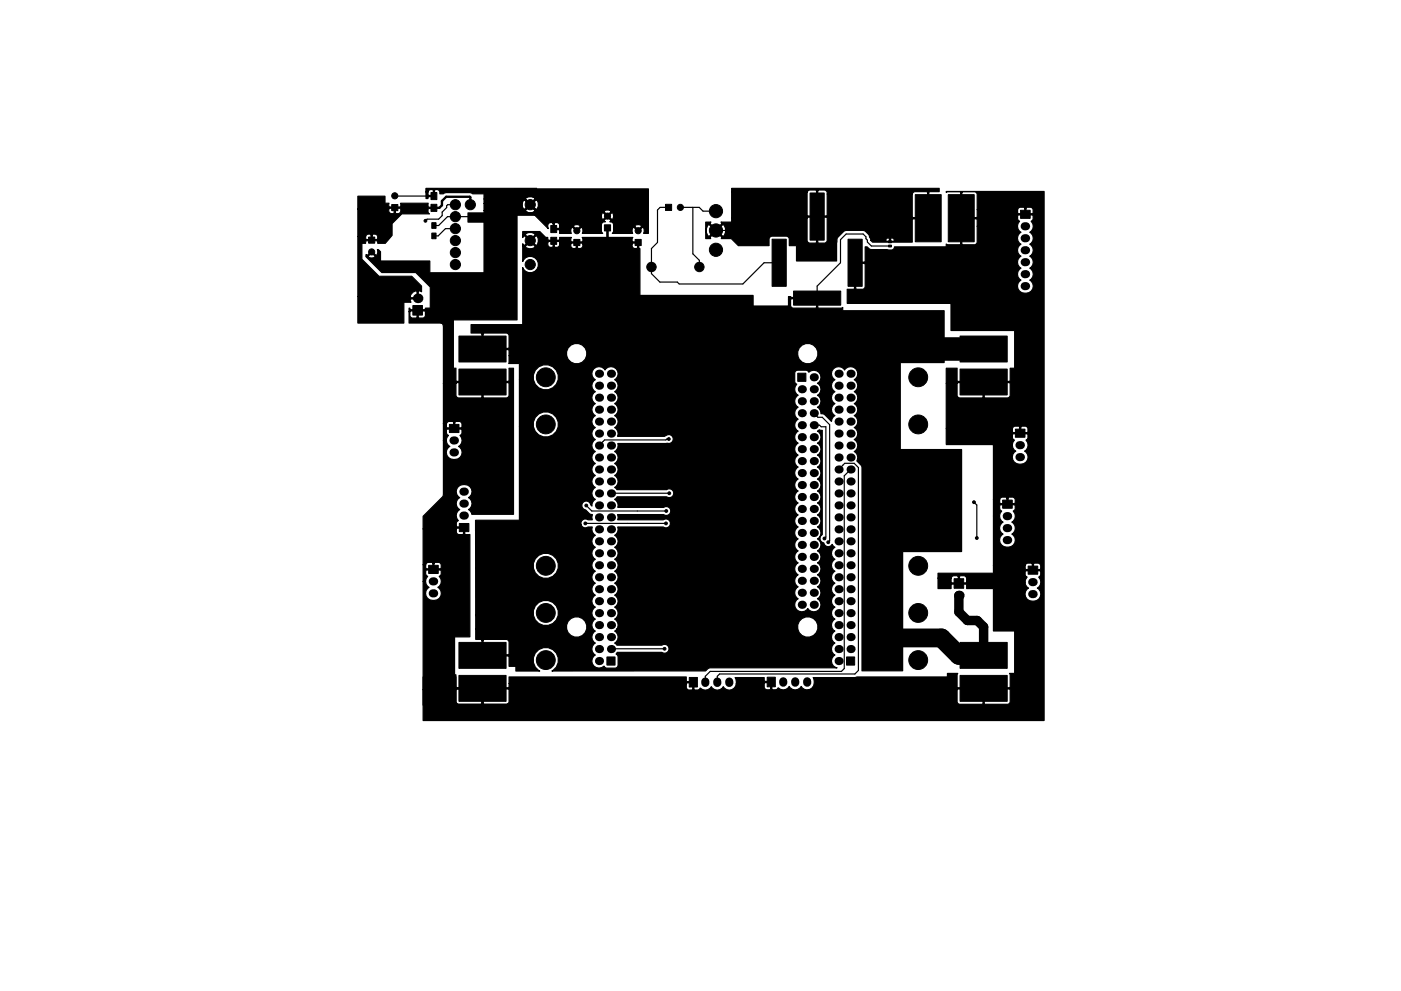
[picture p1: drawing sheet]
<svg xmlns="http://www.w3.org/2000/svg" width="297mm" height="210mm" viewBox="0 0 297 210" stroke-linecap="round" stroke-linejoin="round" font-family="sans-serif">
<g fill="#000" stroke="#000" stroke-width=".21">
<path d="M78.1 50.3h1.3v1.3h-1.3zM83.1 43.4h1.3v1.3h-1.3zM91.4 40.8h1.2v1.5h-1.2zM91.4 43.3h1.2v1.5h-1.2zM91.5 49.4h.9v1.2h-.9zM91.5 47.2h.9v1.2h-.9zM116.8 47.8h1.2v1.5h-1.2zM116.8 50.3h1.2v1.5h-1.2zM121.6 50.8h1.3v1.3h-1.3zM128.2 47.7h1.3v1.3h-1.3zM134.6 50.8h1.3v1.3h-1.3zM141.1 43.3h1.3v1.3h-1.3z"/>
<path d="M171.7 40.9h3v10h-3zM188.4 52h.6v.4h-.6zM188.4 51.1h.6v.4h-.6zM194 41.3h5.6v10h-5.6zM201 41.3h5.5v10h-5.5zM216.4 44.6h2v1.7h-2zM87.5 64.8h2.1v2.1h-2.1zM97.3 71.3h10v5.5h-10zM163.7 50.7h3v10h-3zM168.3 61.7h10v3h-10zM179.8 50.7h3v10h-3zM203.6 71.3h9.9v5.5h-9.9z"/>
<path d="M95.3 90h2v1.8h-2zM97.3 78.3h10v5.5h-10zM169.1 79.2h1.8v1.7h-1.8zM203.6 78.3h9.9v5.5h-9.9zM215.3 91h2v1.8h-2zM97.4 111.1h2v1.7h-2zM212.6 106.1h2v1.7h-2zM90.9 119.9h2v1.8h-2zM128.7 139.4h1.7v1.7h-1.7zM179.5 139.4h1.7v1.7h-1.7zM202.3 122.8h2v2h-2zM218 120.1h2v1.7h-2z"/>
<path d="M97.3 143.3h10v5.5h-10zM97.3 136.3h10v5.5h-10zM146.1 143.7h1.8v2.1h-1.8zM162.7 143.7h1.7v2h-1.7zM203.6 143.3h9.9v5.5h-9.9zM203.6 136.3h9.9v5.5h-9.9z"/>
<circle cx="78.8" cy="53.4" r=".65"/>
<circle cx="83.7" cy="41.5" r=".65"/>
<circle cx="90.2" cy="46.8" r=".3"/>
<circle cx="96.5" cy="51" r="1.08"/>
<circle cx="96.5" cy="46" r="1.08"/>
<circle cx="96.5" cy="48.5" r="1.08"/>
<circle cx="96.5" cy="53.6" r="1.08"/>
<circle cx="96.5" cy="56.1" r="1.08"/>
<circle cx="96.5" cy="43.4" r="1.08"/>
<circle cx="99.7" cy="43.4" r="1.08"/>
<circle cx="112.4" cy="56.1" r="1.08"/>
<circle cx="112.4" cy="51" r="1.08"/>
<circle cx="112.4" cy="43.4" r="1.08"/>
<circle cx="122.3" cy="48.9" r=".65"/>
<circle cx="122.3" cy="42" r=".3"/>
<circle cx="124.9" cy="42" r=".3"/>
<circle cx="127.9" cy="42" r=".3"/>
<circle cx="128.8" cy="45.8" r=".65"/>
<circle cx="130.4" cy="42" r=".3"/>
<circle cx="135.3" cy="48.9" r=".65"/>
<circle cx="138.1" cy="56.6" r="1"/>
<circle cx="144.2" cy="44" r=".65"/>
<circle cx="148.3" cy="56.6" r="1"/>
<circle cx="151.8" cy="48.9" r="1.4"/>
<circle cx="151.8" cy="53" r="1.4"/>
<circle cx="151.8" cy="44.8" r="1.4"/>
<circle cx="80" cy="66.3" r=".3"/>
<circle cx="80" cy="63.3" r=".3"/>
<circle cx="83.7" cy="66.3" r=".3"/>
<circle cx="83.7" cy="63.3" r=".3"/>
<circle cx="115.7" cy="90" r="2"/>
<circle cx="115.7" cy="80" r="2"/>
<circle cx="141.8" cy="93.1" r=".3"/>
<circle cx="194.7" cy="90" r="2"/>
<circle cx="194.7" cy="80" r="2"/>
<circle cx="124.1" cy="111" r=".3"/>
<circle cx="124.3" cy="107.2" r=".3"/>
<circle cx="141.2" cy="111" r=".3"/>
<circle cx="141.3" cy="108.4" r=".3"/>
<circle cx="141.9" cy="104.6" r=".3"/>
<circle cx="174.8" cy="114.2" r=".3"/>
<circle cx="175.6" cy="115" r=".3"/>
<circle cx="206.5" cy="106.5" r=".3"/>
<circle cx="207.1" cy="114.1" r=".3"/>
<circle cx="115.7" cy="130" r="2"/>
<circle cx="115.7" cy="120" r="2"/>
<circle cx="140.9" cy="137.6" r=".3"/>
<circle cx="194.7" cy="130" r="2"/>
<circle cx="194.7" cy="120" r="2"/>
<circle cx="115.7" cy="140" r="2"/>
<circle cx="194.7" cy="140" r="2"/>
</g>
<g fill="#000">
<circle cx="88.5" cy="63.3" r="1.02"/>
<circle cx="127" cy="79.3" r=".86"/>
<circle cx="129.5" cy="79.3" r=".86"/>
<circle cx="177.8" cy="79.3" r=".86"/>
<circle cx="180.3" cy="79.3" r=".86"/>
<circle cx="127" cy="99.6" r=".86"/>
<circle cx="127" cy="97.1" r=".86"/>
<circle cx="127" cy="89.4" r=".86"/>
<circle cx="127" cy="86.9" r=".86"/>
<circle cx="127" cy="84.4" r=".86"/>
<circle cx="127" cy="94.5" r=".86"/>
<circle cx="127" cy="92" r=".86"/>
<circle cx="127" cy="81.8" r=".86"/>
<circle cx="129.5" cy="84.4" r=".86"/>
<circle cx="129.5" cy="97.1" r=".86"/>
<circle cx="129.5" cy="99.6" r=".86"/>
<circle cx="129.5" cy="92" r=".86"/>
<circle cx="129.5" cy="81.8" r=".86"/>
<circle cx="129.5" cy="89.4" r=".86"/>
<circle cx="129.5" cy="86.9" r=".86"/>
<circle cx="129.5" cy="94.5" r=".86"/>
<circle cx="170" cy="87.7" r=".86"/>
<circle cx="170" cy="85.1" r=".86"/>
<circle cx="170" cy="95.3" r=".86"/>
<circle cx="170" cy="92.7" r=".86"/>
<circle cx="170" cy="82.6" r=".86"/>
<circle cx="170" cy="90.2" r=".86"/>
<circle cx="170" cy="97.8" r=".86"/>
<circle cx="172.5" cy="80" r=".86"/>
<circle cx="172.5" cy="95.3" r=".86"/>
<circle cx="172.5" cy="87.7" r=".86"/>
<circle cx="172.5" cy="82.6" r=".86"/>
<circle cx="172.5" cy="85.1" r=".86"/>
<circle cx="172.5" cy="90.2" r=".86"/>
<circle cx="172.5" cy="97.8" r=".86"/>
<circle cx="172.5" cy="92.7" r=".86"/>
<circle cx="177.8" cy="99.6" r=".86"/>
<circle cx="177.8" cy="92" r=".86"/>
<circle cx="177.8" cy="86.9" r=".86"/>
<circle cx="177.8" cy="89.4" r=".86"/>
<circle cx="177.8" cy="94.5" r=".86"/>
<circle cx="177.8" cy="84.4" r=".86"/>
<circle cx="177.8" cy="81.8" r=".86"/>
<circle cx="177.8" cy="97.1" r=".86"/>
<circle cx="180.3" cy="99.6" r=".86"/>
<circle cx="180.3" cy="97.1" r=".86"/>
<circle cx="180.3" cy="84.4" r=".86"/>
<circle cx="180.3" cy="92" r=".86"/>
<circle cx="180.3" cy="89.4" r=".86"/>
<circle cx="180.3" cy="94.5" r=".86"/>
<circle cx="180.3" cy="81.8" r=".86"/>
<circle cx="180.3" cy="86.9" r=".86"/>
<circle cx="127" cy="119.9" r=".86"/>
<circle cx="127" cy="117.4" r=".86"/>
<circle cx="127" cy="114.8" r=".86"/>
<circle cx="127" cy="112.3" r=".86"/>
<circle cx="127" cy="107.2" r=".86"/>
<circle cx="127" cy="109.8" r=".86"/>
<circle cx="127" cy="104.7" r=".86"/>
<circle cx="127" cy="102.1" r=".86"/>
<circle cx="129.5" cy="102.1" r=".86"/>
<circle cx="129.5" cy="119.9" r=".86"/>
<circle cx="129.5" cy="117.4" r=".86"/>
<circle cx="129.5" cy="114.8" r=".86"/>
<circle cx="129.5" cy="112.3" r=".86"/>
<circle cx="129.5" cy="104.7" r=".86"/>
<circle cx="129.5" cy="109.8" r=".86"/>
<circle cx="129.5" cy="107.2" r=".86"/>
<circle cx="170" cy="105.4" r=".86"/>
<circle cx="170" cy="108" r=".86"/>
<circle cx="170" cy="100.4" r=".86"/>
<circle cx="170" cy="113.1" r=".86"/>
<circle cx="170" cy="115.6" r=".86"/>
<circle cx="170" cy="118.1" r=".86"/>
<circle cx="170" cy="110.5" r=".86"/>
<circle cx="170" cy="102.9" r=".86"/>
<circle cx="172.5" cy="102.9" r=".86"/>
<circle cx="172.5" cy="108" r=".86"/>
<circle cx="172.5" cy="110.5" r=".86"/>
<circle cx="172.5" cy="105.4" r=".86"/>
<circle cx="172.5" cy="113.1" r=".86"/>
<circle cx="172.5" cy="115.6" r=".86"/>
<circle cx="172.5" cy="118.1" r=".86"/>
<circle cx="172.5" cy="100.4" r=".86"/>
<circle cx="177.8" cy="117.4" r=".86"/>
<circle cx="177.8" cy="109.8" r=".86"/>
<circle cx="177.8" cy="107.2" r=".86"/>
<circle cx="177.8" cy="114.8" r=".86"/>
<circle cx="177.8" cy="119.9" r=".86"/>
<circle cx="177.8" cy="112.3" r=".86"/>
<circle cx="177.8" cy="104.7" r=".86"/>
<circle cx="177.8" cy="102.1" r=".86"/>
<circle cx="180.3" cy="119.9" r=".86"/>
<circle cx="180.3" cy="112.3" r=".86"/>
<circle cx="180.3" cy="109.8" r=".86"/>
<circle cx="180.3" cy="114.8" r=".86"/>
<circle cx="180.3" cy="104.7" r=".86"/>
<circle cx="180.3" cy="102.1" r=".86"/>
<circle cx="180.3" cy="117.4" r=".86"/>
<circle cx="180.3" cy="107.2" r=".86"/>
<circle cx="127" cy="137.7" r=".86"/>
<circle cx="127" cy="135.2" r=".86"/>
<circle cx="127" cy="130.1" r=".86"/>
<circle cx="127" cy="122.5" r=".86"/>
<circle cx="127" cy="132.6" r=".86"/>
<circle cx="127" cy="125" r=".86"/>
<circle cx="127" cy="127.5" r=".86"/>
<circle cx="129.5" cy="127.5" r=".86"/>
<circle cx="129.5" cy="132.6" r=".86"/>
<circle cx="129.5" cy="130.1" r=".86"/>
<circle cx="129.5" cy="125" r=".86"/>
<circle cx="129.5" cy="122.5" r=".86"/>
<circle cx="129.5" cy="137.7" r=".86"/>
<circle cx="129.5" cy="135.2" r=".86"/>
<circle cx="170" cy="123.2" r=".86"/>
<circle cx="170" cy="120.7" r=".86"/>
<circle cx="170" cy="125.8" r=".86"/>
<circle cx="170" cy="128.3" r=".86"/>
<circle cx="172.5" cy="123.2" r=".86"/>
<circle cx="172.5" cy="125.8" r=".86"/>
<circle cx="172.5" cy="128.3" r=".86"/>
<circle cx="172.5" cy="120.7" r=".86"/>
<circle cx="177.8" cy="125" r=".86"/>
<circle cx="177.8" cy="127.5" r=".86"/>
<circle cx="177.8" cy="135.2" r=".86"/>
<circle cx="177.8" cy="122.5" r=".86"/>
<circle cx="177.8" cy="137.7" r=".86"/>
<circle cx="177.8" cy="132.6" r=".86"/>
<circle cx="177.8" cy="130.1" r=".86"/>
<circle cx="180.3" cy="130.1" r=".86"/>
<circle cx="180.3" cy="137.7" r=".86"/>
<circle cx="180.3" cy="135.2" r=".86"/>
<circle cx="180.3" cy="132.6" r=".86"/>
<circle cx="180.3" cy="125" r=".86"/>
<circle cx="180.3" cy="127.5" r=".86"/>
<circle cx="180.3" cy="122.5" r=".86"/>
<circle cx="203.3" cy="126.3" r="1.02"/>
<circle cx="127" cy="140.2" r=".86"/>
<circle cx="177.8" cy="140.2" r=".86"/>
</g>
<g fill="none" stroke="#000" stroke-width="1.7">
<path d="M217.2 48h.4M217.2 50.5h.4M217.2 53.1h.4M217.2 55.6h.4M217.2 58.2h.4M217.2 60.7h.4M96.1 93.4h.4M96.1 96h.4M216.1 94.4h.4M216.1 97h.4M98.2 109.4h.4M98.2 106.8h.4"/>
<path d="M98.2 104.3h.4M213.4 109.5h.4M213.4 112h.4M213.4 114.6h.4M91.7 123.3h.4M91.7 125.9h.4M218.8 123.5h.4M218.8 126h.4M149.5 144.6v.3M152.1 144.6v.3M154.6 144.6v.3M166.1 144.5v.4"/>
<path d="M168.6 144.5v.4M171.1 144.5v.4"/>
</g>
<g fill="none" stroke="#000" stroke-width=".25">
<path d="M83.7 41.5h8.3M92 44v.1M96.4 48.4l.1 .1h-2.1l-1.5 1.5h-.9M96.5 46l-.2 .2M96.5 43.4h-1.6l-.2 .2v.4l-1 1v.7l-.7 .8h-2.5l-.3 .3M101.6 46h-6.7l-1.9 1.8h-1M124.9 42h3M141.8 44h-1.9l-.5 .5v6.9l-1.3 1.3v5.4l1.8 1.7h3.7l.4 .4h13.5l4.5-4.5h3.2M144.2 44h4l.8 .8h2.8M146.9 44v9.9l1.4 1.3v1.4M151.8 48.9h2l.7 .7h2.9M156.6 48.9l1.2 1.1"/>
<path d="M173 48.7l-.1 .2M188.7 52.2h-4l-.8-.9-.3-1.1-.6-.6h-3.6l-1.2 1.2v4.9l-4.9 5v2.5M203.3 74h5.2M141.8 93.1h-.4l-.2 .2h-13l-1.2 1.2M172.5 87.7l.9 .8h.9l1.6 1.6v24.6l-.3 .3M172.5 90.2h1.3l.3 .3h1v23.4l-.3 .3M177.8 99.6l1.3-1.3h2l.9 .9v43l-.7 .8h-28.7l-.5 .5v1.2M178.7 98.7h.1M180.3 99.6l-1.3 1.3v40.9l-.6 .6h-27.8l-1.1 1.1v1.2M124.1 111h17.1M124.3 107.2l1.2 1.2h15.8M141.9 104.6l-12.4 .1"/>
<path d="M206.5 106.5l.6 .6v7M140.9 137.6l-11.4 .1"/>
</g>
<path d="M99.7 43.4v-1.5l-.1-.2h-5l-.9 .9v.9l-.6 .6h-1.1" fill="none" stroke="#000" stroke-width=".5"/>
<path d="M128.8 48.3v3" fill="none" stroke="#000" stroke-width=".55"/>
<path d="M203.3 126.3v3.5l1.8 1.8h2.1l1.3 1.4v6" fill="none" stroke="#000" stroke-width="2"/>
<path d="M188.4 135.3h11.2l3.7 3.7h5.2" fill="none" stroke="#000" stroke-width="4"/>
<path d="M196.3 74h7" fill="none" stroke="#000" stroke-width="5"/>
<path d="M90.3 40h23.5v2.5l-.2-.1-1 1 1 1.1 .2-.1v1.2h-4l-.2 .1v22.2l-13.5 .1v10l.6 .1v2.7l.1 .1h11l.1-.1v-2.7h1v31h-8.9l-.4-.8-.3-.2 .3-.2a1.47 1.47 0 0 0-.3-2.3 1.51 1.51 0 0 0 .7-1.9 1.51 1.51 0 0 0-1.8-.9 1.48 1.48 0 0 0-1.4 1.1 1.48 1.48 0 0 0 .7 1.7 1.45 1.45 0 0 0 0 2.5 1.46 1.46 0 0 0-.3 2.4l-.5 .4v.7l.2 .2h1.6v1.5l.2 .1h.9v21.7l-3.2 .1v7.8l.3 .2v2.6l.1 .1h5.6v3.4l.2 .1 5.1-.1v.3h-18v-3.3h7v2.6l.2 .4 5.1 .1 .2-.1v-3.1l-12.5 .1v-23h.5l.1 .6 .7 .7-.3 .2a1.64 1.64 0 0 0 .7 2.6 1.64 1.64 0 0 0 2.2-1.5l-.1-.6-.7-.7 .3-.2a1.49 1.49 0 0 0 0-2.1l.5-.5v-.7l-.2-.2h-3l-.2 .2v.7l.5 .5-.4 .5-.1 .5h-.5v-3.5h.5v.7l.2 .2h1.4v-1.2h.2v1.2h1.4l.2-.2v-.7l-.3-.4a1.71 1.71 0 0 0-1.5 .1l-.2-.2h-.8l-.6 .5h-.5v-7.6h7v.7l.3 .4 1.1 .1 .2-.1v-1.2h-1.4l-.2 .1h-7v-2.7l4.3-4.3v-11.8h.6l.1 .6 .7 .7-.3 .2a1.64 1.64 0 0 0 .7 2.6 1.64 1.64 0 0 0 2.2-1.5l-.1-.6-.7-.7 .3-.2a1.49 1.49 0 0 0 0-2.1l.5-.5v-.7l-.2-.2h-3l-.2 .2v.7l.5 .5-.4 .5-.1 .5h-.6v-3.5h.6v.7l.2 .2h1.4v-1.2h.2v1.2h1.4l.2-.2v-.7l-.3-.4a1.71 1.71 0 0 0-1.5 .1l-.2-.2h-.8l-.6 .5h-.6v-8.6h2.7v2.6l.5 .5h4.8l.2-.1v-3.1h.2v3.1l.2 .1h4.8l.5-.5v-2.6l-.1-.1h-11l-.1 .1h-2.7v-12.1l-.1-.5-.6-.2h-6.6v-2.4h.2l.1 1.1 .4 .3h.9l.1-.2v-1.3h.3v1.3l.1 .2h.9l.4-.3 .1-1.1-.2-.1h-2.9l-.4 .1v-.7h.2l.2 .3h2.9l.2-.3 1-.1v-4.4l-3.1-3.1h-7.1l-3.4-3.3v-.2h.5a.95 .95 0 0 0 1.4 .3v-.3l-.7-.7-.7 .7h-.5v-.3l.3 .2 .9-.9 .9 .9 .2-.1 .2-.5-.1-.6h.2l.5 .4 .1 2h10.3v2.3l.2 .2h11.2l.1-10.7-3.4-.1v-1.9h3.3l.1-.6h8.8l.1 .3a1.34 1.34 0 0 0 2-.3l-1.1-1-1 1h-8.8v-1.5h8.1v.7l.2 .6 .3 .1 1-1.1-1-1-.3 .1-.2 .6h-8.1v-.9h8.8l1 1 1.1-1-.2-.3a1.34 1.34 0 0 0-1.9 .3h-8.8l-.1-1.1h-2.3l-.6-.2h-5l-.6 .2h-.7a.7 .7 0 0 0-.5-.9h-.5l-.2 .2v1.3h-1.2l-.2 .4h-.4v-1.4h.4v.6l.2 .2h1v-1.1l-.2-.2h-.5l-.5 .5h-.4zM110.8 49.1h3.6l1.3 1.2 .4 .1v.4l.2 .2h2.2l.2-.2v-.4h2.5l-.2 .3v.5l.2 .1h2.2l.2-.1v-.5l-.2-.3h10.8l-.2 .3v.5l.2 .1h1.2v1.3l.3 .1v9.8l.1 .2h23.9l.1 2.2h7.2l.2-.1v-1.3h.4v1.4l.5 .5h4.9l.1-.2v-1.8h-5.3l-.2 .1h-.4v-.6h.4l.2 .2h5.6v2.1l.1 .2h4.9l.3-.2 .1 .7h21.4v11l-9.3 .1v18.2l.1 .2h12.9v21.6l-12.5 .1v25.2h-8.7l.1-43.1-.3-.5-.8-.9 .1-.2a1.44 1.44 0 0 0-.7-1.8 1.45 1.45 0 0 0 0-2.5 1.45 1.45 0 0 0 0-2.6 1.45 1.45 0 0 0 0-2.5 1.45 1.45 0 0 0 0-2.6 1.45 1.45 0 0 0 0-2.5 1.45 1.45 0 0 0 0-2.5 1.5 1.5 0 0 0 .3-2.4 1.5 1.5 0 0 0-2.3 .3 1.49 1.49 0 0 0-2.4-.3 1.49 1.49 0 0 0 .3 2.4 1.45 1.45 0 0 0 0 2.5 1.45 1.45 0 0 0 0 2.5 1.45 1.45 0 0 0 0 2.6l-.6 .7-.1 .5-1.4-1.4-.9-.2v-.7l-.7-.7 .3-.2a1.47 1.47 0 0 0-.3-2.3 1.45 1.45 0 0 0 0-2.6 1.5 1.5 0 0 0 .4-2.2 1.5 1.5 0 0 0-2.2-.1l-.2-.3-.4-.2h-1.8l-.4 .2-.2 .5v1.7l.2 .5 .2 .1a1.46 1.46 0 0 0 .3 2.4 1.45 1.45 0 0 0 0 2.5 1.45 1.45 0 0 0 0 2.5 1.45 1.45 0 0 0 0 2.6 1.45 1.45 0 0 0 0 2.5 1.45 1.45 0 0 0 0 2.6 1.45 1.45 0 0 0 0 2.5 1.45 1.45 0 0 0 0 2.5 1.45 1.45 0 0 0 0 2.6 1.45 1.45 0 0 0 0 2.5 1.45 1.45 0 0 0 0 2.6 1.45 1.45 0 0 0 0 2.5 1.45 1.45 0 0 0 0 2.5 1.45 1.45 0 0 0 0 2.6 1.45 1.45 0 0 0 0 2.5 1.45 1.45 0 0 0 0 2.6 1.45 1.45 0 0 0 0 2.5 1.45 1.45 0 0 0 0 2.5 1.5 1.5 0 0 0-.3 2.4 1.5 1.5 0 0 0 2.4-.3 1.49 1.49 0 0 0 2.3 .3 1.49 1.49 0 0 0-.3-2.4 1.45 1.45 0 0 0 0-2.5 1.45 1.45 0 0 0 0-2.5 1.45 1.45 0 0 0 0-2.6 1.45 1.45 0 0 0 0-2.5 1.45 1.45 0 0 0 0-2.6 1.45 1.45 0 0 0 0-2.5 1.45 1.45 0 0 0 0-2.5 1.45 1.45 0 0 0 0-2.6 1.45 1.45 0 0 0 0-2.5 1.45 1.45 0 0 0 0-2.6 1.45 1.45 0 0 0 0-2.5 1.45 1.45 0 0 0 0-2.5 1.45 1.45 0 0 0 0-2.6 1.45 1.45 0 0 0 0-2.5l.4-.3 .6 .1v22.1a.98 .98 0 0 0-.4 1 .98 .98 0 0 0 .8 .8 .94 .94 0 0 0 .8 .8 .94 .94 0 0 0 .9-.5l.6 .6a1.45 1.45 0 0 0 0 2.6 1.45 1.45 0 0 0 0 2.5 1.45 1.45 0 0 0 0 2.5 1.45 1.45 0 0 0 0 2.6 1.45 1.45 0 0 0 0 2.5 1.45 1.45 0 0 0 0 2.6 1.45 1.45 0 0 0 0 2.5 1.45 1.45 0 0 0 0 2.5 1.45 1.45 0 0 0 0 2.6 1.46 1.46 0 0 0-.7 1.5 1.46 1.46 0 0 0 1.2 1.2h-26.9l-.6 .2-.4 .4-32.6 .1 .2-.1a2.68 2.68 0 0 0 .5-4.1 2.68 2.68 0 0 0-4 .2 2.68 2.68 0 0 0 .7 4h-5l-.1-1h-1.4v-2.1l-.1-.1h-5.6v-3.4h.2v3.1h5.4l.1-.1v-2.6l-.5-.5h-4.8l-.2 .1-.4-.1h-1.1v-2.2h19.2a2.18 2.18 0 0 0 3.4 1.3 2.18 2.18 0 0 0 0-3.6 2.18 2.18 0 0 0-3.4 1.4v.9h-19.2v-2.9h12.2a2.69 2.69 0 0 0 4.1 1.7 2.69 2.69 0 0 0 0-4.5 2.69 2.69 0 0 0-4.1 1.7v1.1h-12.2l-.1-10h12.3a2.69 2.69 0 0 0 4.1 1.7 2.69 2.69 0 0 0 0-4.5 2.69 2.69 0 0 0-4.1 1.7v1.1h-12.3v-9.4h22.4a.94 .94 0 0 0 1.5 .6h.9l-.1 .5 .1 .6 .6 .7-.3 .2a1.47 1.47 0 0 0 .3 2.3 1.45 1.45 0 0 0 0 2.6 1.45 1.45 0 0 0 0 2.5 1.45 1.45 0 0 0 0 2.5 1.45 1.45 0 0 0 0 2.6 1.45 1.45 0 0 0 0 2.5 1.45 1.45 0 0 0 0 2.6 1.45 1.45 0 0 0 0 2.5 1.45 1.45 0 0 0 0 2.5 1.45 1.45 0 0 0 0 2.6 1.5 1.5 0 0 0-.4 2.2 1.5 1.5 0 0 0 2.3 .1l.1 .3 .5 .2h1.7l.5-.2 .2-.5v-1.7l-.2-.5-.3-.1 .3-.4h9.5a.95 .95 0 0 0 1.5-.8 .95 .95 0 0 0-1.6-.7h-9.5l-.5-.5 .3-.2a1.47 1.47 0 0 0-.3-2.3l.5-.4h38.3l.3 .7a2.18 2.18 0 0 0 3.7 0 2.18 2.18 0 0 0-1.4-3.3 2.18 2.18 0 0 0-2.6 2.6h-38.3l.2-.3a1.44 1.44 0 0 0-.7-1.8 1.45 1.45 0 0 0 0-2.6 1.45 1.45 0 0 0 0-2.5 1.45 1.45 0 0 0 0-2.6 1.45 1.45 0 0 0 0-2.5 1.45 1.45 0 0 0 0-2.5 1.45 1.45 0 0 0 0-2.6 1.45 1.45 0 0 0 0-2.5 1.42 1.42 0 0 0 .7-1.8h9.7a.95 .95 0 0 0 1.5-.8 .95 .95 0 0 0-1.6-.7h-9.6l.1-.5-.2-.6h9.8a.95 .95 0 0 0 1.5-.8 .95 .95 0 0 0-1.5-.7h-9.7v-1l-.7-.7 .6-.6h10.4a.95 .95 0 0 0 1.3-.1 .95 .95 0 0 0 0-1.3 .95 .95 0 0 0-1.3-.1h-10.5l-.5-.5 .3-.2a1.47 1.47 0 0 0-.3-2.3 1.45 1.45 0 0 0 0-2.6 1.45 1.45 0 0 0 0-2.5 1.39 1.39 0 0 0 .7-1.7l10.5-.1a.97 .97 0 0 0 1.2-1.1 .97 .97 0 0 0-1.6-.5l-.2 .2h-10a1.45 1.45 0 0 0-.6-1.9 1.45 1.45 0 0 0 0-2.5 1.45 1.45 0 0 0 0-2.6 1.45 1.45 0 0 0 0-2.5 1.45 1.45 0 0 0 0-2.5 1.5 1.5 0 0 0 .3-2.4 1.5 1.5 0 0 0-2.3 .3 1.49 1.49 0 0 0-2.4-.3 1.49 1.49 0 0 0 .3 2.4 1.45 1.45 0 0 0 0 2.5 1.45 1.45 0 0 0 0 2.5 1.45 1.45 0 0 0 0 2.6 1.45 1.45 0 0 0 0 2.5 1.45 1.45 0 0 0 0 2.6 1.45 1.45 0 0 0 0 2.5 1.45 1.45 0 0 0 0 2.5 1.45 1.45 0 0 0 0 2.6 1.45 1.45 0 0 0 0 2.5 1.45 1.45 0 0 0 0 2.6 1.36 1.36 0 0 0-.7 1.4l-.3-.3a.95 .95 0 0 0-1.6-.5 .95 .95 0 0 0 .6 1.6l.7 .8 .7 .2-.1 .6 .1 .5h-.9a.95 .95 0 0 0-1.1-.1 .95 .95 0 0 0-.4 1h-22.4v-.8l9.3-.1v-19.7h3l.4 .9a2.69 2.69 0 0 0 4.5 0 2.69 2.69 0 0 0-1.8-4.1 2.69 2.69 0 0 0-3.1 3.2h-3v-10h3l.4 .9a2.69 2.69 0 0 0 4.5 0 2.69 2.69 0 0 0-1.8-4.1 2.69 2.69 0 0 0-3.1 3.2h-3v-3.4l-2.2-.1v-1.6h12.2a2.18 2.18 0 0 0 2.2 1.7 2.18 2.18 0 0 0 2.1-1.7h44.7l.3 .7a2.18 2.18 0 0 0 3.7 0 2.18 2.18 0 0 0-1.4-3.3 2.18 2.18 0 0 0-2.6 2.6h-44.7v-.9a2.18 2.18 0 0 0-2.6-1.7 2.18 2.18 0 0 0-1.7 2.6h-12.2v-1.2l-.1-.1h-5.6v-3.4h.2v3.1h5.4l.1-.1-.1-2.9-.4-.2h-4.8l-.2 .1-.4-.1h-2.1v-1.8l10.9-.1v-12l.2 .3a1.74 1.74 0 0 0 2.6 .3 1.74 1.74 0 0 0-.2-2.7 1.74 1.74 0 0 0-2.6 .8v-3.2h.6a1.24 1.24 0 0 0 2.1 0l-1.1-1.1-1 1.1h-.6v-.6l.1 .3 .3 .1 1-1.1h.4l1 1.1 .3-.1 .2-.6h2l.1 .8 .4 .3h.5l.2-.2v-1.1h.2v1.1l.2 .2 .7-.1 .3-.7h2.3l.1 .8 .4 .2h.5l.2-.1v-1h.2v1l.2 .1h.5l.4-.2 .1-.8h10.4v.5l.3 .4 .7 .1 .2-.1v-1h-1l-.2 .1h-10.4l-.2-.1-4.7 .1-.2-.5-4.4 .2v-.7l-.2-.6-.3-.1-1 1h-.4l-1-1-.3 .1-.1 .3v-.6h.6l1 1.1 1.1-1.1a1.24 1.24 0 0 0-2.1 0h-.6zM109 40.1h28.5v9.4h-1l.1-.4-.2-.8-.2-.1-.9 .9-.9-.9a.91 .91 0 0 0-.3 1.3h-4.3l.3-.5v-1h4.5l.7 .8 .7-.8a.95 .95 0 0 0-1.4-.2v.2h-4.5a.74 .74 0 0 0-.8-.9l.2-.4-.7-.7-.7 .7v.3l.2 .1h-.1a.65 .65 0 0 0-.7 .6v1.3l.3 .5h-4.3l.1-.4-.2-.8-.2-.1-.9 .9-.9-.9a.91 .91 0 0 0-.3 1.3h-2.5l.1-.6-.2-.2h-1.2v-1.3h.2v1.1h1l.2-.5h2.9l.7 .8 .7-.8a.95 .95 0 0 0-1.4-.2v.2h-2.9a.67 .67 0 0 0-.5-.8h-.5l-.2 .2-.4-.2-.7 .1-.3 .4 .1 .8-2.8-2.8h14.1l.2 .8 .2 .1 .7-.8h.4l.7 .8a.95 .95 0 0 0 .2-1.4l-.2-.1-.7 .7h-.4l-.7-.7-.2 .1-.2 .5-18.5-.1v-1h2.4a1.34 1.34 0 0 0 1.9 .3h14.8l.7 .8 .7-.8a.95 .95 0 0 0-1.4-.2v.2h-14.8l.2-.3-1.1-1-1 1h-2.4v-1.5h1.7v.7l.2 .6 .3 .1 1-1.1h.4l1 1.1a1.24 1.24 0 0 0 0-2.1l-1 1h-.4l-1-1-.3 .1-.2 .6h-1.7v-.9h2.4l1 1 1.1-1a1.24 1.24 0 0 0-2.1 0h-2.4zM155.1 40h44v.7h-2l-.2 .1v5.6h-3.3l-.2 .2v4.8h-8.4l-.3-.4h3.1l.1 .2h.7v-.6h.2v.6h.7l.1-.2-.1-.3-.4-.2a.61 .61 0 0 1-.8 0l-.5 .5h-3.1l-.3-.8a1.84 1.84 0 0 0-1.4-1.3h-3.9l-1.4 1.4-.3 1.2v3.9h-8.5v-3.2l-1.6-.1v-1.4a.65 .65 0 0 0-.6-.6h-3a.65 .65 0 0 0-.6 .6v1.4h-6.5l-1.6-1.5h-2.1l.2-.3-1.3-1.2-1.3 1.2 .2 .3h-1.1v-2.1h.2v.8l.2 .7 .4 .2 1.2-1.3h.4l1.2 1.3a1.56 1.56 0 0 0 0-2.6l-1.2 1.3h-.4l-1.2-1.3-.4 .2-.2 .7h-.2v-1.4h1.1l-.2 .4 1.3 1.2 1.3-1.2-.2-.4h2.2v-.9h16v4.9l.5 .5h1.4l.1-.2v-5.3h.3v5.3l.1 .2h1.4l.5-.5v-4.9l-.2-.1h-3.9l-.2 .1h-16v-5.4h16v4.9l.2 .1h1.8v-5.3h.3v5.3h1.8l.2-.1v-4.5h18v4.8l.2 .2h3.1v-5.4l-.2-.1h-2.6l-.5 .5h-18a.68 .68 0 0 0-.5-.9h-1.4l-.1 .2-.4-.2h-1.4l-.5 .5h-16zM89.7 143.6h7v2.2l.1 .1h11l.1-.1v-.8h37.6l.1 1.1 .4 .3h.7l.2-.2v-1.3h-1.2l-.2 .1h-37.6v-1.4h37.6v.9l.2 .1h1.4v1.6l.2 .2h.7l.5-.4a1.46 1.46 0 0 0 2.3-.3 1.45 1.45 0 0 0 2.5 0 1.47 1.47 0 0 0 1.7 .7 1.47 1.47 0 0 0 1.1-1.4h5.9l.1 1.1 .4 .2h.7l.2-.1v-1.4h-1.2l-.2 .2h-5.9l-.3-1.2h6.2v.6l.2 .2h1.5l-.1 1.6 .2 .1h.7l.5-.4a1.47 1.47 0 0 0 2.3-.3 1.45 1.45 0 0 0 2.6 0 1.36 1.36 0 0 0 1.5 .7h31.5v2.6l.3 .4 5.1 .1 .1-.1v-3.1h.3v3.1l.1 .1h4.9l.5-.5v-2.6l-.2-.1h-10.9l-.2 .1h-31.5a1.66 1.66 0 0 0 1-2.5l28.3-.2 .2-.7h2.2l-.2 .3v2.6l.2 .1h10.9l.2-.1v-2.6l-.2-.3h1l.1-.2v-8.7l-.1-.1h-4.4v-9h-5.6v-.8l-.2-.2h-3l-.2 .2v.8h-2.7v-2.2h2.7v.8l.2 .2h1.4v-1.4h.2v1.4h1.4l.2-.2h12.3l.1 .6 .7 .7-.3 .2a1.64 1.64 0 0 0 .7 2.5 1.64 1.64 0 0 0 2.2-1.5l-.1-.5-.7-.7 .3-.2a1.49 1.49 0 0 0 0-2.2l.5-.4v-.7l-.2-.2h-3l-.2 .2v.7l.5 .4-.4 .5-.1 .6h-12.3v-.8l-.3-.5a1.71 1.71 0 0 0-1.5 .1l-.2-.2h-.8l-.6 .6h-2.7v-1.1h11.6l.1-.1v-1.5h6.7v.7l.2 .1h1.4v-1.2h.2v1.2h1.4l.2-.1v-.7l-.3-.4-1.1-.1-.2 .1a1.71 1.71 0 0 0-1.5 0l-.3 .4h-6.7v-10.5h1.3l.1 .6 .7 .7a1.45 1.45 0 0 0 0 2.5 1.51 1.51 0 0 0-.7 1.9 1.51 1.51 0 0 0 1.8 .9 1.48 1.48 0 0 0 1.4-1.1 1.48 1.48 0 0 0-.7-1.7 1.45 1.45 0 0 0 0-2.5 1.46 1.46 0 0 0 .3-2.4l.5-.4v-.7l-.2-.2h-3l-.2 .2v.7l.5 .4-.4 .5-.1 .6h-1.3v-3.5h1.3v.7l.2 .1h1.4v-1.2h.2v1.2h1.4l.2-.1v-.7l-.3-.4a1.71 1.71 0 0 0-1.5 0l-.2-.1h-.8l-.6 .5h-1.3v-11.6h4l.1 .6 .7 .7-.3 .2a1.64 1.64 0 0 0 .7 2.6 1.64 1.64 0 0 0 2.2-1.5l-.1-.6-.7-.7 .3-.2a1.49 1.49 0 0 0 0-2.1l.5-.5v-.7l-.2-.2h-3l-.2 .2v.7l.5 .5-.4 .5-.1 .5-14-.1v-3.4h14v.7l.2 .2h1.4v-1.2h.2v1.2h1.4l.2-.2v-.7l-.3-.4-1.1-.1-.2 .2a1.71 1.71 0 0 0-1.5-.1l-.3 .4h-14v-9.6h2.3v2.6l.5 .5h4.9l.1-.1v-3.1h.3v3.1l.1 .1h4.9l.5-.5v-2.6l-.2-.1h-10.9l-.2 .1h-2.3v-3.2h2.3v2.7l.2 .1h10.9l.2-.1v-2.7h.8l.1-.1v-7.8l-13.5-.1-.1-5.7h-21.9v-3h1.4l.2-.2v-5.3h.2v5.3l.2 .2h1.3l.4-.3 .1-5.1-.1-.1h-2.1v-.3h2.1l.1-.1v-3.1h.5l.6 .5 .2 .1h4.3l.5-.1 .1-.5h10.9l.1-.6 .3 .1h2.6l.2-.1v-5.4h.2v5.4l.2 .1h2.6l.4-.2 .1-3.7h8.5l.1 .6 .7 .7-.3 .2a1.47 1.47 0 0 0 .3 2.3 1.45 1.45 0 0 0 0 2.6 1.45 1.45 0 0 0 0 2.5 1.45 1.45 0 0 0 0 2.5 1.51 1.51 0 0 0-.7 1.9 1.51 1.51 0 0 0 1.8 .9 1.48 1.48 0 0 0 1.4-1.1 1.48 1.48 0 0 0-.7-1.7 1.45 1.45 0 0 0 0-2.5 1.45 1.45 0 0 0 0-2.5 1.45 1.45 0 0 0 0-2.6 1.45 1.45 0 0 0 0-2.5 1.46 1.46 0 0 0 .3-2.4l.5-.4v-.7l-.2-.2h-3l-.2 .2v.7l.5 .4-.4 .5-.1 .6h-8.5v-1.4l-.2-.2h-3.3v-5.6h.2v5.4h3.1l.2-.2v-1.5h8.5v.7l.2 .1h1.4v-1.2h.2v1.2h1.4l.2-.1v-.7l-.3-.4a1.71 1.71 0 0 0-1.5 0l-.2-.1h-.8l-.6 .5h-8.5v-3.3l-.3-.4-2.8-.1-.4 .1-.2-.1h-2.6l-.3 .1v-.2h20.8v112.3h-131.7v-6.6h7v2.6l.5 .5h4.8l.2-.1v-3.1h.2v3.1l.2 .1h4.8l.5-.5v-2.6l-.1-.1-18.1 .1z" fill="#000" stroke="#000" stroke-width=".25"/>
<path d="M75.9 41.6h5.7v1.4l.9 .1-.1 .7 .2 .1h2.2l.2-.1-.1-.7h5.9v.7l.1 .2h1.3l-.1 .3-1.2-.1-.1 .2v.6l.3 .4h-5.9l-2.1 2.1v2.5l-1.4 1.6h-1.6v-.4l-.2-.1h-2.2l-.2 .1v.4l-.7 .1-.1 3.3 3.6 3.6h7l2.1 2.1v1.2l-.5-.2-.2 .1v1.7l-1.6-.1-.1 .3 .1 .4-1.5 .1v4.4h-9.7v-5.7h11.1l.1 .3h1.3v-1.4a1.27 1.27 0 0 0-1.4 1.1h-11.1v-12.7h1.6v.5l.2 .1h1v-1h.2v1h1l.2-.1-.1-.8-.4-.2h-.5l-.2 .1-.9-.1-.5 .5h-1.6v-5.9h6.5l.1 .7 .4 .3h.5l.2-.1v-1h.2v1l.2 .1 .7-.1 .3-.4v-.5l-.2-.1h-2.2l-.2 .1h-6.5z" fill="#000" stroke="#000" stroke-width=".22"/>
</svg>
